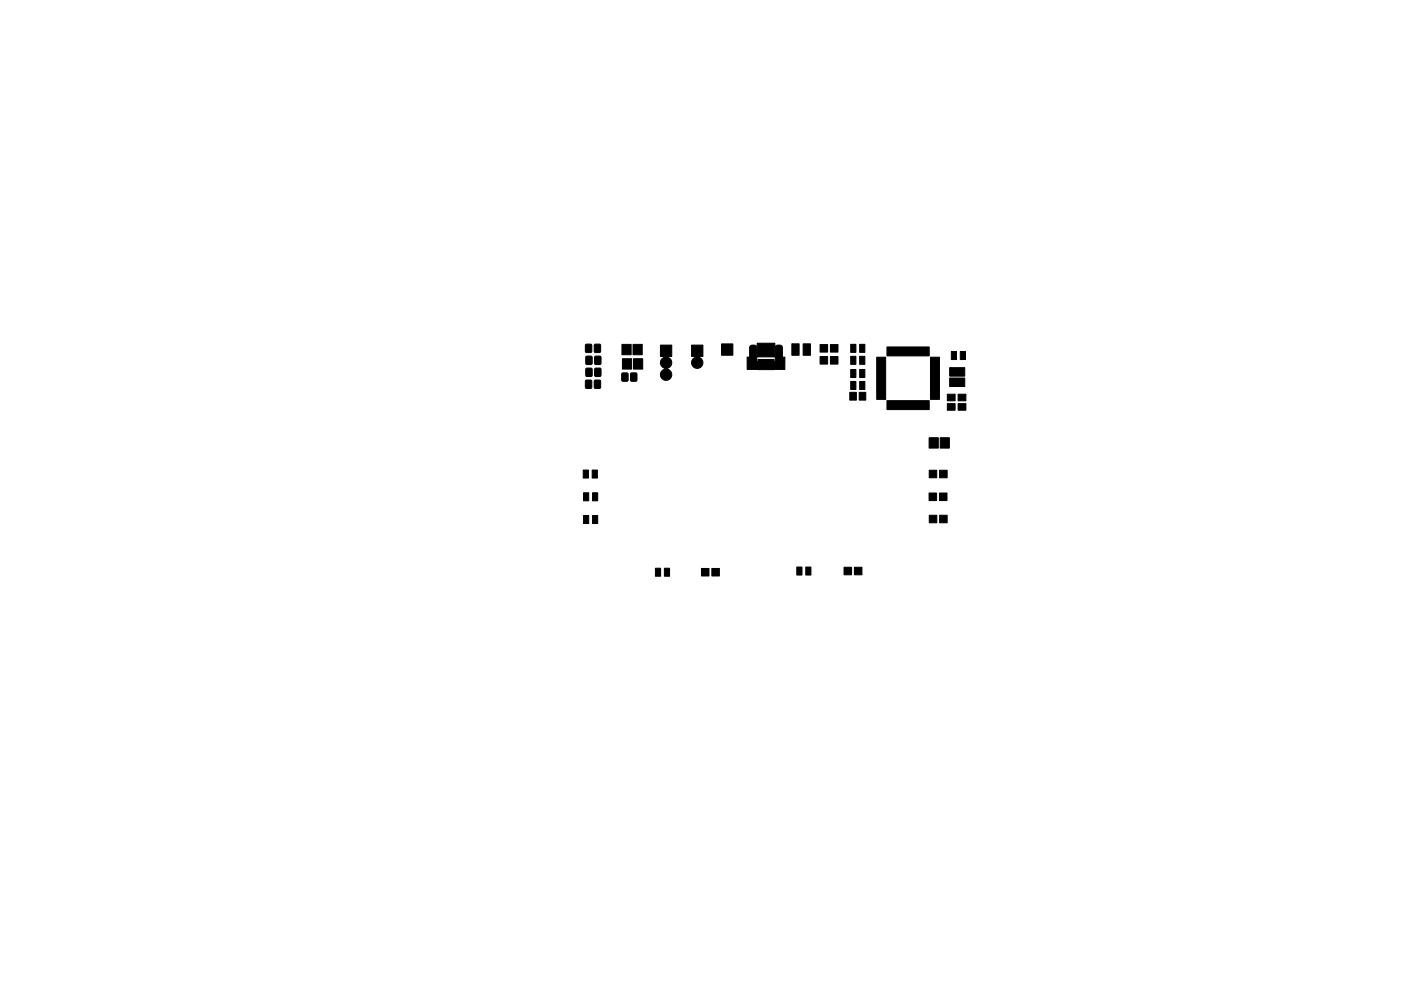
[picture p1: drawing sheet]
<svg xmlns="http://www.w3.org/2000/svg" width="297mm" height="210mm" viewBox="0 0 297 210" stroke-linecap="round" stroke-linejoin="round" font-family="sans-serif">
<g fill="#000" stroke="#000" stroke-width=".21">
<path d="M124.2 73.1l1-.1 .2 .1 .1 1.4-.1 .3h-1l-.2-.1zM124.3 78.2l1-.1 .2 .1 .1 1.4-.2 .2-.9 .1-.3-.1zM124.3 75.6l1-.1 .2 .2 .1 1.4-.2 .2h-.9l-.3-.1zM126.1 73.1l1-.1 .2 .1 .1 1.4-.2 .3h-.9l-.3-.1zM126.1 78.2l1-.1 .3 .1v1.4l-.1 .2-1 .1-.2-.1zM126.1 75.6l1-.1 .3 .2v1.4l-.1 .2h-1l-.2-.1zM131.9 79.2l1-.1 .2 .1 .1 1.4-.1 .3h-1l-.2-.1zM131.9 73.1h1.9v2.2h-1.9zM132 76.1h1.9v2.2h-1.9zM133.8 79.2l1-.1 .2 .1 .1 1.4-.2 .3h-.9l-.3-.1zM134.2 73.1h2v2.2h-2zM134.3 76.1h2v2.2h-2z"/>
<path d="M140 73.2h2.4v2.4l-.8 .1a1.35 1.35 0 0 1 .8 1.3 1.35 1.35 0 0 1-.9 1.3 1.21 1.21 0 0 1 .9 1.6 1.21 1.21 0 0 1-1.8 .5 1.21 1.21 0 0 1-.1-1.8l.5-.4a1.35 1.35 0 0 1-1-1.2 1.35 1.35 0 0 1 .8-1.3l-.8-.1zM146.6 73.2h2.4v2.4l-.8 .1a1.25 1.25 0 0 1 .6 2 1.25 1.25 0 0 1-2-.1 1.25 1.25 0 0 1 .6-1.9l-.8-.1zM153 73h2.4v2.4h-2.4zM158.4 76.7h2.2v1.7h-2.2zM159.1 73.4l.9-.2 .4 .3 .1 3.2h-2.1v-.9h.5v-2.1zM159.3 73.9a.55 .55 0 0 1 .6-.1 .55 .55 0 0 1 .3 .4v.6a.55 .55 0 0 1-.5 .5 .55 .55 0 0 1-.6-.5zM159.6 77a.78 .78 0 0 1 1 .2l.1-.9h3.4v.8l.1 .1a.59 .59 0 0 1 .6-.4 .59 .59 0 0 1 .6 .5v.5a.67 .67 0 0 1-1.2 .1l-.1 .5h-3.4l-.1-.5a.58 .58 0 0 1-.6 .4 .58 .58 0 0 1-.5-.5zM164.2 76.7h2.2v1.7h-2.2zM160.5 72.8h3.8v2.9h-3.8zM164.7 73.9a.55 .55 0 0 1 .6-.1 .55 .55 0 0 1 .4 .4v.6a.55 .55 0 0 1-.6 .5 .55 .55 0 0 1-.5-.5zM164.5 73.4l.9-.2 .4 .3 .1 2.3h.5v.9h-2v-3zM167.9 72.9h1.5v2.5h-1.5z"/>
<path d="M170.3 72.9h1.5v2.5h-1.5zM173.9 75.6h1.6v1.6h-1.6zM173.9 73.1h1.6v1.6h-1.6zM176.1 75.6h1.6v1.6h-1.6zM176.1 73.1h1.6v1.6h-1.6zM180.4 75.6h1.1v1.7h-1.1zM180.4 73.1h1.1v1.7h-1.1zM182.3 75.6h1.1v1.7h-1.1zM182.3 73.1h1.1v1.7h-1.1zM188.1 73.6h8.9v1.9h-8.9zM201.7 74.6h1.1v1.7h-1.1zM201.3 78h3.2v1.8h-3.2z"/>
<path d="M203.6 74.6h1.1v1.7h-1.1zM124.2 80.7l1-.1 .2 .2 .1 1.3-.1 .3h-1l-.2-.1zM126.1 80.7l1-.1 .2 .2 .1 1.3-.2 .3h-.9l-.3-.1zM180.4 80.9h1.1v1.7h-1.1zM180.4 78.4h1.1v1.7h-1.1zM180.2 83.2h1.4v1.7h-1.4zM182.3 80.9h1.1v1.7h-1.1zM182.3 78.4h1.1v1.7h-1.1zM182.2 83.2h1.4v1.7h-1.4zM185.9 75.8h1.9v8.9h-1.9zM188.1 85h8.9v1.9h-8.9zM197 92.9h1.9v2.2h-1.9z"/>
<path d="M197.3 75.8h1.9v8.9h-1.9zM199.3 92.9h2v2.2h-2zM200.9 85.6h1.6v1.4h-1.6zM200.9 83.6h1.6v1.4h-1.6zM201.3 80.2h3.2v1.8h-3.2zM203.1 85.6h1.7v1.4h-1.7zM203.1 83.6h1.7v1.4h-1.7zM123.7 99.7h1.1v1.7h-1.1zM123.7 109.4h1.1v1.7h-1.1zM123.7 104.6h1.1v1.7h-1.1zM125.6 99.7h1.1v1.7h-1.1zM125.6 109.4h1.1v1.7h-1.1z"/>
<path d="M125.6 104.6h1.1v1.7h-1.1zM197 104.6h1.6v1.6h-1.6zM197 99.8h1.6v1.6h-1.6zM197 109.3h1.6v1.6h-1.6zM199.2 104.6h1.6v1.6h-1.6zM199.2 99.8h1.6v1.6h-1.6zM199.2 109.3h1.6v1.6h-1.6zM139 120.6h1.1v1.7h-1.1zM140.9 120.6h1.1v1.7h-1.1zM148.7 120.6h1.6v1.6h-1.6zM150.9 120.6h1.6v1.6h-1.6zM168.9 120.3h1.1v1.7h-1.1z"/>
<path d="M170.8 120.3h1.1v1.7h-1.1zM178.9 120.4h1.6v1.6h-1.6zM181.1 120.4h1.6v1.6h-1.6z"/>
</g>
</svg>
